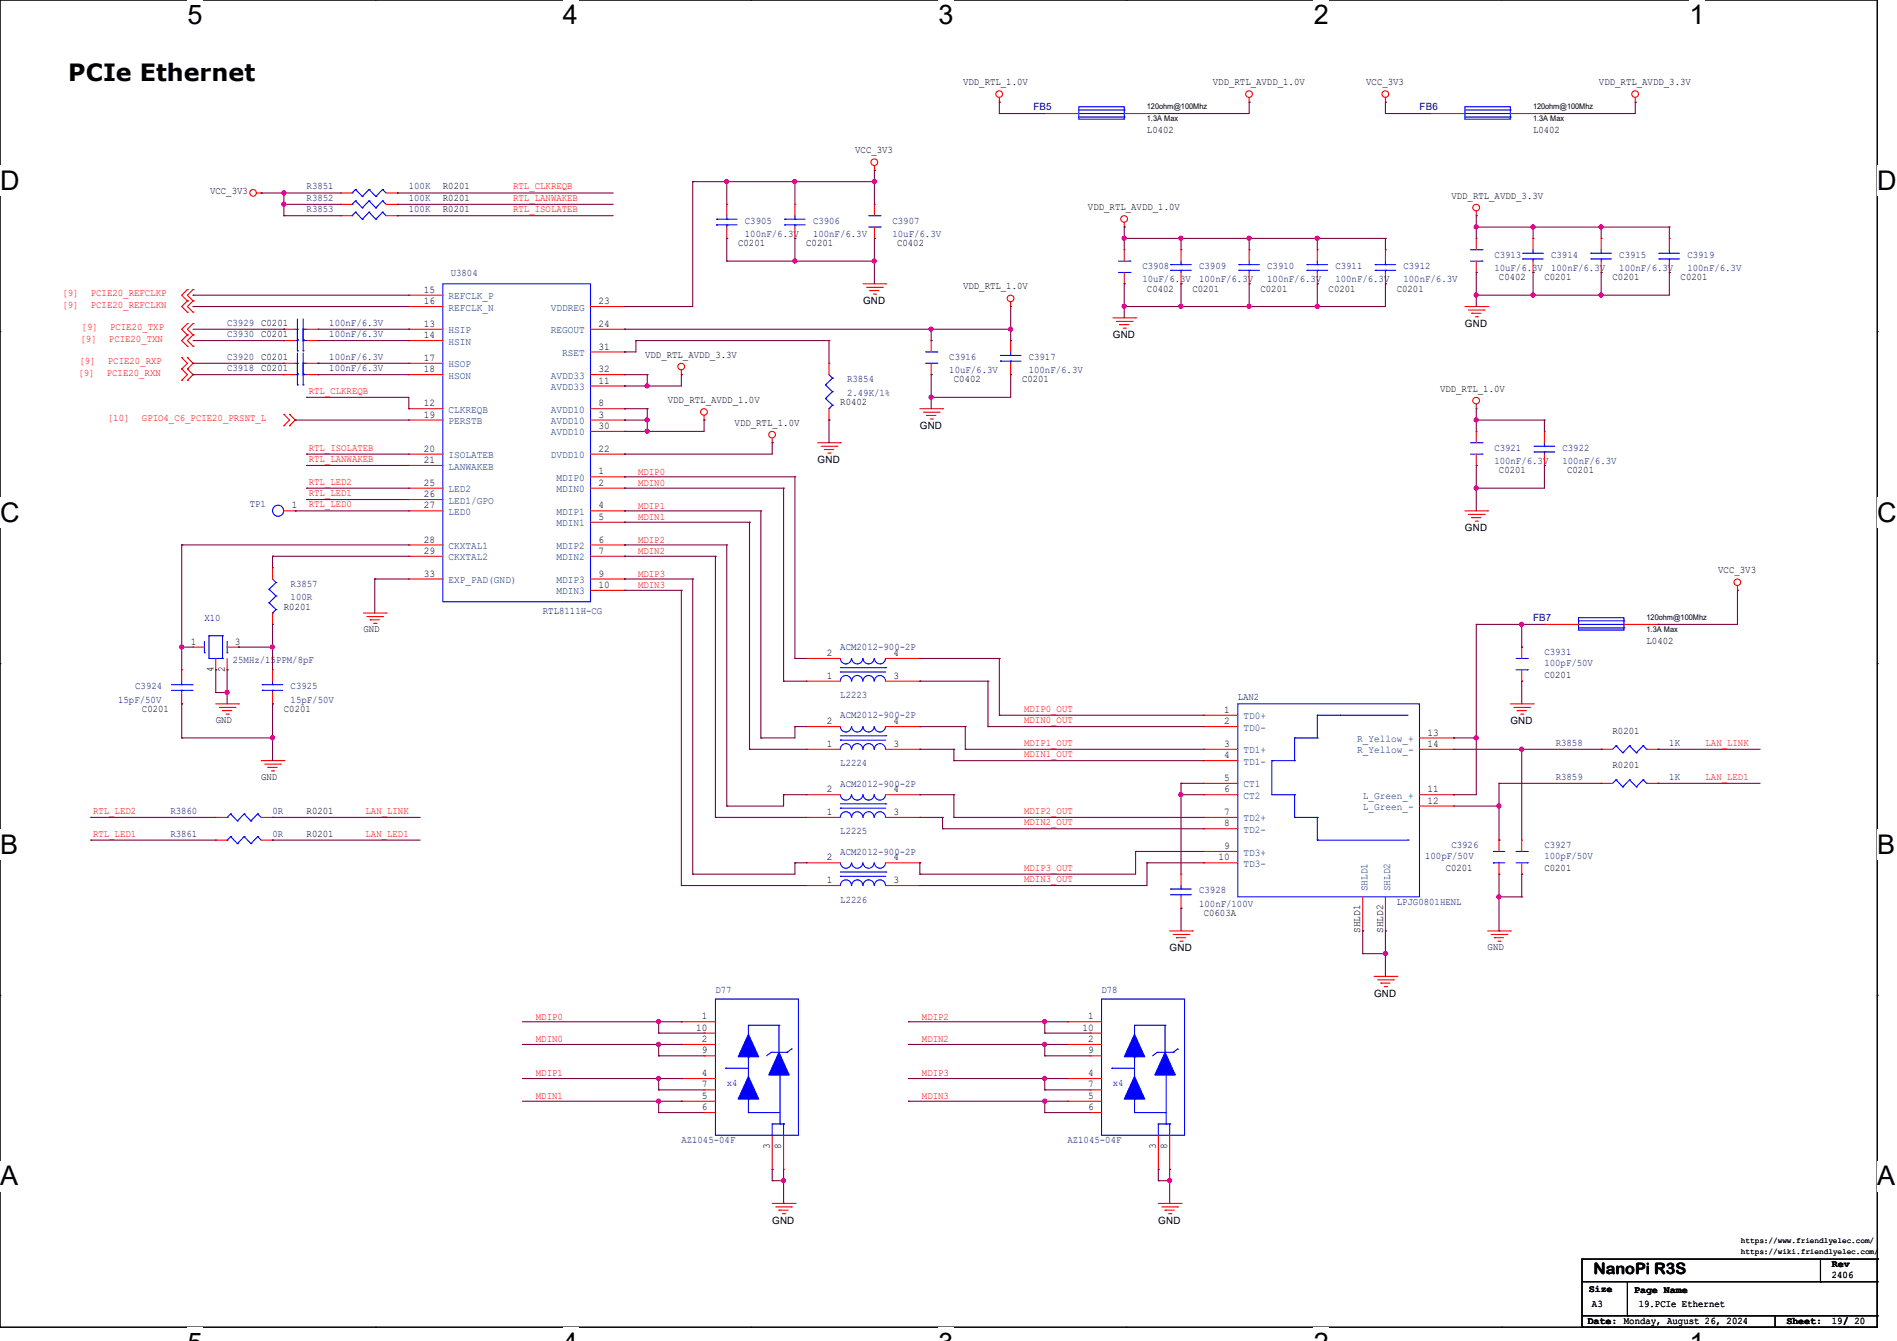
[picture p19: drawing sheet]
<svg xmlns="http://www.w3.org/2000/svg" width="297mm" height="210mm" viewBox="0 0 297 210" stroke-linecap="round" stroke-linejoin="round" font-family="sans-serif">
<defs><g id="words">
<g font-size="4.2">
<text x="29.4" y="3.8">5</text>
<text x="88.1" y="3.8">4</text>
<text x="146.9" y="3.8">3</text>
<text x="205.7" y="3.8">2</text>
<text x="264.5" y="3.8">1</text>
<text x="0" y="29.8">D</text>
<text x="293.9" y="29.8">D</text>
<text x="0" y="81.7">C</text>
<text x="293.9" y="81.7">C</text>
<text x="0" y="133.7">B</text>
<text x="293.9" y="133.7">B</text>
<text x="0" y="185.6">A</text>
<text x="293.9" y="185.6">A</text>
</g>
<text font-size="3.7" x="10.7" y="12.6">PCIe Ethernet</text>
<text font-size="2.5" x="249.5" y="199.5">NanoPi R3S</text>
<g font-size="1.6">
<text x="150.8" y="13.3">VDD_RTL_1.0V</text>
<text x="189.9" y="13.3">VDD_RTL_AVDD_1.0V</text>
<text x="213.9" y="13.3">VCC_3V3</text>
<text x="250.4" y="13.3">VDD_RTL_AVDD_3.3V</text>
<text x="179.6" y="20.8">L0402</text>
<text x="240" y="20.8">L0402</text>
<text x="69.3" y="29.7">R0201</text>
<text x="133.9" y="24">VCC_3V3</text>
<text x="32.9" y="30.4">VCC_3V3</text>
<text x="69.3" y="33.2">R0201</text>
<text x="69.3" y="31.5">R0201</text>
<text x="170.3" y="32.9">VDD_RTL_AVDD_1.0V</text>
<text x="227.2" y="31.1">VDD_RTL_AVDD_3.3V</text>
<text x="115.6" y="38.6">C0201</text>
<text x="126.2" y="38.6">C0201</text>
<text x="140.5" y="38.6">C0402</text>
<text x="66.3" y="45.8">15</text>
<text x="66.3" y="47.6">16</text>
<text x="93.7" y="47.6">23</text>
<text x="135.1" y="47.7">GND</text>
<text x="150.8" y="45.3">VDD_RTL_1.0V</text>
<text x="179.6" y="45.7">C0402</text>
<text x="186.7" y="45.7">C0201</text>
<text x="197.4" y="45.7">C0201</text>
<text x="208" y="45.7">C0201</text>
<text x="218.7" y="45.7">C0201</text>
<text x="234.7" y="43.9">C0402</text>
<text x="241.8" y="43.9">C0201</text>
<text x="252.5" y="43.9">C0201</text>
<text x="263.1" y="43.9">C0201</text>
<text x="40.9" y="51">C0201</text>
<text x="40.9" y="52.8">C0201</text>
<text x="66.3" y="51.2">13</text>
<text x="66.3" y="53">14</text>
<text x="93.7" y="51.2">24</text>
<text x="174.2" y="53">GND</text>
<text x="229.4" y="51.2">GND</text>
<text x="40.9" y="56.3">C0201</text>
<text x="40.9" y="58.1">C0201</text>
<text x="66.3" y="56.5">17</text>
<text x="66.3" y="58.3">18</text>
<text x="93.7" y="54.7">31</text>
<text x="93.7" y="58.3">32</text>
<text x="101" y="56">VDD_RTL_AVDD_3.3V</text>
<text x="149.3" y="59.9">C0402</text>
<text x="160" y="59.9">C0201</text>
<text x="66.3" y="63.6">12</text>
<text x="66.3" y="65.4">19</text>
<text x="93.7" y="65.4">3</text>
<text x="93.7" y="63.6">8</text>
<text x="93.7" y="60.1">11</text>
<text x="104.6" y="63.1">VDD_RTL_AVDD_1.0V</text>
<text x="131.6" y="63.5">R0402</text>
<text x="225.5" y="61.3">VDD_RTL_1.0V</text>
<text x="66.3" y="70.7">20</text>
<text x="93.7" y="70.7">22</text>
<text x="93.7" y="67.2">30</text>
<text x="115" y="66.7">VDD_RTL_1.0V</text>
<text x="144" y="67.2">GND</text>
<text x="66.3" y="72.5">21</text>
<text x="66.3" y="76.1">25</text>
<text x="66.3" y="77.9">26</text>
<text x="93.7" y="74.3">1</text>
<text x="93.7" y="76.1">2</text>
<text x="128" y="72.6">GND</text>
<text x="234.7" y="74.1">C0201</text>
<text x="245.4" y="74.1">C0201</text>
<text x="45.7" y="79.6">1</text>
<text x="66.3" y="79.6">27</text>
<text x="93.7" y="79.6">4</text>
<text x="93.7" y="81.4">5</text>
<text x="229.4" y="83.2">GND</text>
<text x="66.3" y="85">28</text>
<text x="66.3" y="86.7">29</text>
<text x="93.7" y="85">6</text>
<text x="93.7" y="86.7">7</text>
<text x="269" y="89.8">VCC_3V3</text>
<text x="44.4" y="95.5">R0201</text>
<text x="66.3" y="90.3">33</text>
<text x="93.7" y="90.3">9</text>
<text x="93.7" y="92.1">10</text>
<text x="29.9" y="101">1</text>
<text x="36.8" y="101">3</text>
<text x="56.9" y="99">GND</text>
<text x="257.8" y="100.8">L0402</text>
<text x="33.4" y="105.2" transform="rotate(-90 33.4 105.2)">4</text>
<text x="35.2" y="105.2" transform="rotate(-90 35.2 105.2)">2</text>
<text x="129.5" y="106.3">1</text>
<text x="129.5" y="102.7">2</text>
<text x="139.9" y="106.3">3</text>
<text x="139.9" y="102.7">4</text>
<text x="241.8" y="106.1">C0201</text>
<text x="22.2" y="111.5">C0201</text>
<text x="33.8" y="113.2">GND</text>
<text x="44.4" y="111.5">C0201</text>
<text x="129.5" y="113.4">2</text>
<text x="139.9" y="113.4">4</text>
<text x="191.7" y="111.6">1</text>
<text x="191.7" y="113.4">2</text>
<text x="236.5" y="113.5">GND</text>
<text x="129.5" y="117">1</text>
<text x="139.9" y="117">3</text>
<text x="191.7" y="117">3</text>
<text x="191.7" y="118.7">4</text>
<text x="223.5" y="115.2">13</text>
<text x="223.5" y="117">14</text>
<text x="252.5" y="115">R0201</text>
<text x="40.9" y="122.1">GND</text>
<text x="129.5" y="124.1">2</text>
<text x="139.9" y="124.1">4</text>
<text x="191.7" y="122.3">5</text>
<text x="191.7" y="124.1">6</text>
<text x="223.5" y="124.1">11</text>
<text x="223.5" y="125.9">12</text>
<text x="252.5" y="120.4">R0201</text>
<text x="48" y="131">R0201</text>
<text x="48" y="127.5">R0201</text>
<text x="129.5" y="127.6">1</text>
<text x="139.9" y="127.6">3</text>
<text x="191.7" y="127.6">7</text>
<text x="191.7" y="129.4">8</text>
<text x="129.5" y="134.7">2</text>
<text x="139.9" y="134.7">4</text>
<text x="190.8" y="134.7">10</text>
<text x="191.7" y="133">9</text>
<text x="226.4" y="136.4">C0201</text>
<text x="241.8" y="136.4">C0201</text>
<text x="129.5" y="138.3">1</text>
<text x="139.9" y="138.3">3</text>
<text x="188.5" y="143.5">C0603A</text>
<text x="183.1" y="149">GND</text>
<text x="213" y="146.1" transform="rotate(-90 213 146.1)">SHLD1</text>
<text x="216.5" y="146.1" transform="rotate(-90 216.5 146.1)">SHLD2</text>
<text x="232.9" y="148.8">GND</text>
<text x="109" y="161.4">10</text>
<text x="109.9" y="159.6">1</text>
<text x="169.5" y="161.4">10</text>
<text x="170.3" y="159.6">1</text>
<text x="215.1" y="156.1">GND</text>
<text x="109.9" y="163.2">2</text>
<text x="109.9" y="165">9</text>
<text x="170.3" y="163.2">2</text>
<text x="170.3" y="165">9</text>
<text x="109.9" y="168.5">4</text>
<text x="109.9" y="172.1">5</text>
<text x="109.9" y="173.9">6</text>
<text x="109.9" y="170.3">7</text>
<text x="170.3" y="168.5">4</text>
<text x="170.3" y="172.1">5</text>
<text x="170.3" y="173.9">6</text>
<text x="170.3" y="170.3">7</text>
<text x="120.5" y="179.9" transform="rotate(-90 120.5 179.9)">3</text>
<text x="122.3" y="179.9" transform="rotate(-90 122.3 179.9)">8</text>
<text x="181" y="179.9" transform="rotate(-90 181 179.9)">3</text>
<text x="182.8" y="179.9" transform="rotate(-90 182.8 179.9)">8</text>
<text x="120.9" y="191.7">GND</text>
<text x="181.4" y="191.7">GND</text>
<text x="248.8" y="202.4">Size</text>
<text x="255.9" y="202.5">Page Name</text>
<text x="286.8" y="200.2">2406</text>
<text x="286.8" y="198.5">Rev</text>
<text x="248.6" y="207.3">Date: Monday, August 26, 2024</text>
<text x="249.3" y="204.6">A3</text>
<text x="256.6" y="204.6">19.PCIe Ethernet</text>
<text x="279.7" y="207.3">Sheet:</text>
<text x="286.8" y="207.3">19/ 20</text>
</g>
<g font-size="1.6" fill="#00007f">
<text x="161.8" y="17.3">FB5</text>
<text x="222.2" y="17.3">FB6</text>
<text x="48" y="29.7">R3851</text>
<text x="64" y="29.7">100K</text>
<text x="48" y="33.2">R3853</text>
<text x="48" y="31.5">R3852</text>
<text x="64" y="33.2">100K</text>
<text x="64" y="31.5">100K</text>
<text x="116.6" y="35">C3905</text>
<text x="127.3" y="35">C3906</text>
<text x="139.7" y="35">C3907</text>
<text x="116.6" y="37.1">100nF/6.3V</text>
<text x="127.3" y="37.1">100nF/6.3V</text>
<text x="139.7" y="37.1">10uF/6.3V</text>
<text x="234" y="40.3">C3913</text>
<text x="242.9" y="40.3">C3914</text>
<text x="253.5" y="40.3">C3915</text>
<text x="264.2" y="40.3">C3919</text>
<text x="70.6" y="43.2">U3804</text>
<text x="178.9" y="42.1">C3908</text>
<text x="178.9" y="44.2">10uF/6.3V</text>
<text x="187.7" y="42.1">C3909</text>
<text x="187.7" y="44.2">100nF/6.3V</text>
<text x="198.4" y="42.1">C3910</text>
<text x="198.4" y="44.2">100nF/6.3V</text>
<text x="209.1" y="42.1">C3911</text>
<text x="209.1" y="44.2">100nF/6.3V</text>
<text x="219.7" y="42.1">C3912</text>
<text x="219.7" y="44.2">100nF/6.3V</text>
<text x="234" y="42.5">10uF/6.3V</text>
<text x="242.9" y="42.5">100nF/6.3V</text>
<text x="253.5" y="42.5">100nF/6.3V</text>
<text x="264.2" y="42.5">100nF/6.3V</text>
<text x="35.6" y="51">C3929</text>
<text x="35.6" y="52.8">C3930</text>
<text x="51.6" y="51">100nF/6.3V</text>
<text x="51.6" y="52.8">100nF/6.3V</text>
<text x="35.6" y="56.3">C3920</text>
<text x="35.6" y="58.1">C3918</text>
<text x="51.6" y="56.3">100nF/6.3V</text>
<text x="51.6" y="58.1">100nF/6.3V</text>
<text x="132.6" y="59.9">R3854</text>
<text x="148.6" y="56.3">C3916</text>
<text x="148.6" y="58.5">10uF/6.3V</text>
<text x="161.1" y="56.3">C3917</text>
<text x="161.1" y="58.5">100nF/6.3V</text>
<text x="132.6" y="62">2.49K/1%</text>
<text x="234" y="70.6">C3921</text>
<text x="244.6" y="70.6">C3922</text>
<text x="234" y="72.7">100nF/6.3V</text>
<text x="244.6" y="72.7">100nF/6.3V</text>
<text x="39.1" y="79.5">TP1</text>
<text x="45.5" y="91.9">R3857</text>
<text x="45.5" y="94">100R</text>
<text x="32" y="97.2">X10</text>
<text x="85" y="96.2">RTL8111H-CG</text>
<text x="131.6" y="101.9">ACM2012-900-2P</text>
<text x="240" y="97.3">FB7</text>
<text x="21.2" y="107.9">C3924</text>
<text x="36.4" y="103.8">25MHz/15PPM/8pF</text>
<text x="45.5" y="107.9">C3925</text>
<text x="241.8" y="102.6">C3931</text>
<text x="241.8" y="104.3">100pF/50V</text>
<text x="18.5" y="110">15pF/50V</text>
<text x="45.5" y="110">15pF/50V</text>
<text x="131.6" y="112.5">ACM2012-900-2P</text>
<text x="131.6" y="109.3">L2223</text>
<text x="193.8" y="109.7">LAN2</text>
<text x="243.6" y="116.8">R3858</text>
<text x="261.4" y="116.8">1K</text>
<text x="131.6" y="123.2">ACM2012-900-2P</text>
<text x="131.6" y="120">L2224</text>
<text x="243.6" y="122.1">R3859</text>
<text x="261.4" y="122.1">1K</text>
<text x="26.7" y="131">R3861</text>
<text x="26.7" y="127.5">R3860</text>
<text x="42.7" y="131">0R</text>
<text x="42.7" y="127.5">0R</text>
<text x="131.6" y="130.7">L2225</text>
<text x="131.6" y="133.9">ACM2012-900-2P</text>
<text x="223.1" y="134.6">100pF/50V</text>
<text x="227.2" y="132.8">C3926</text>
<text x="241.8" y="132.8">C3927</text>
<text x="241.8" y="134.6">100pF/50V</text>
<text x="131.6" y="141.3">L2226</text>
<text x="187.7" y="139.9">C3928</text>
<text x="187.7" y="142">100nF/100V</text>
<text x="218.7" y="141.7">LPJG0801HENL</text>
<text x="112" y="155.6">D77</text>
<text x="172.5" y="155.6">D78</text>
<text x="106.7" y="179">AZ1045-04F</text>
<text x="167.1" y="179">AZ1045-04F</text>
</g>
<g font-size="1.6" fill="#f00">
<text x="80.3" y="29.7">RTL_CLKREQB</text>
<text x="80.3" y="33.2">RTL_ISOLATEB</text>
<text x="80.3" y="31.5">RTL_LANWAKEB</text>
<text x="9.8" y="46.4">[9]</text>
<text x="14.2" y="46.4">PCIE20_REFCLKP</text>
<text x="9.8" y="48.2">[9]</text>
<text x="12.6" y="53.5">[9]</text>
<text x="12.8" y="51.7">[9]</text>
<text x="14.2" y="48.2">PCIE20_REFCLKN</text>
<text x="17.1" y="53.5">PCIE20_TXN</text>
<text x="17.2" y="51.7">PCIE20_TXP</text>
<text x="12.3" y="58.8">[9]</text>
<text x="12.4" y="57.1">[9]</text>
<text x="16.7" y="58.8">PCIE20_RXN</text>
<text x="16.9" y="57.1">PCIE20_RXP</text>
<text x="16.9" y="66">[10]</text>
<text x="22.2" y="66">GPIO4_C6_PCIE20_PRSNT_L</text>
<text x="48.3" y="61.7">RTL_CLKREQB</text>
<text x="48.3" y="70.6">RTL_ISOLATEB</text>
<text x="48.3" y="72.3">RTL_LANWAKEB</text>
<text x="48.3" y="75.9">RTL_LED2</text>
<text x="48.3" y="77.7">RTL_LED1</text>
<text x="99.9" y="74.3">MDIP0</text>
<text x="99.9" y="76.1">MDIN0</text>
<text x="48.3" y="79.5">RTL_LED0</text>
<text x="99.9" y="81.4">MDIN1</text>
<text x="99.9" y="79.7">MDIP1</text>
<text x="99.9" y="86.8">MDIN2</text>
<text x="99.9" y="85">MDIP2</text>
<text x="99.9" y="90.3">MDIP3</text>
<text x="99.9" y="92.1">MDIN3</text>
<text x="160.4" y="111.5">MDIP0_OUT</text>
<text x="160.4" y="113.2">MDIN0_OUT</text>
<text x="160.4" y="118.6">MDIN1_OUT</text>
<text x="160.4" y="116.8">MDIP1_OUT</text>
<text x="267" y="116.8">LAN_LINK</text>
<text x="267" y="122.1">LAN_LED1</text>
<text x="14.6" y="131">RTL_LED1</text>
<text x="14.6" y="127.5">RTL_LED2</text>
<text x="57.2" y="131">LAN_LED1</text>
<text x="57.2" y="127.5">LAN_LINK</text>
<text x="160.4" y="129.2">MDIN2_OUT</text>
<text x="160.4" y="127.5">MDIP2_OUT</text>
<text x="160.4" y="136.4">MDIP3_OUT</text>
<text x="160.4" y="138.1">MDIN3_OUT</text>
<text x="83.9" y="159.7">MDIP0</text>
<text x="144.4" y="159.7">MDIP2</text>
<text x="83.9" y="163.2">MDIN0</text>
<text x="144.4" y="163.2">MDIN2</text>
<text x="83.9" y="168.6">MDIP1</text>
<text x="83.9" y="172.1">MDIN1</text>
<text x="144.4" y="168.6">MDIP3</text>
<text x="144.4" y="172.1">MDIN3</text>
</g>
<g font-size="1.6" fill="#003f7f">
<text x="70.2" y="46.9">REFCLK_P</text>
<text x="70.2" y="52.2">HSIP</text>
<text x="70.2" y="54">HSIN</text>
<text x="70.2" y="48.6">REFCLK_N</text>
<text x="86.2" y="48.6">VDDREG</text>
<text x="86.2" y="52.2">REGOUT</text>
<text x="70.2" y="57.5">HSOP</text>
<text x="70.2" y="59.3">HSON</text>
<text x="86.2" y="59.3">AVDD33</text>
<text x="88" y="55.8">RSET</text>
<text x="70.2" y="64.6">CLKREQB</text>
<text x="86.2" y="64.6">AVDD10</text>
<text x="86.2" y="61.1">AVDD33</text>
<text x="70.2" y="66.4">PERSTB</text>
<text x="70.2" y="71.8">ISOLATEB</text>
<text x="86.2" y="66.4">AVDD10</text>
<text x="86.2" y="71.8">DVDD10</text>
<text x="86.2" y="68.2">AVDD10</text>
<text x="70.2" y="73.5">LANWAKEB</text>
<text x="70.2" y="77.1">LED2</text>
<text x="87.1" y="75.3">MDIP0</text>
<text x="87.1" y="77.1">MDIN0</text>
<text x="70.2" y="78.9">LED1/GPO</text>
<text x="70.2" y="80.6">LED0</text>
<text x="87.1" y="80.6">MDIP1</text>
<text x="87.1" y="82.4">MDIN1</text>
<text x="70.2" y="86">CKXTAL1</text>
<text x="70.2" y="87.8">CKXTAL2</text>
<text x="87.1" y="86">MDIP2</text>
<text x="87.1" y="87.8">MDIN2</text>
<text x="70.2" y="91.3">EXP_PAD(GND)</text>
<text x="87.1" y="91.3">MDIP3</text>
<text x="87.1" y="93.1">MDIN3</text>
<text x="194.7" y="112.7">TD0+</text>
<text x="194.7" y="118">TD1+</text>
<text x="194.7" y="119.8">TD1-</text>
<text x="194.7" y="114.4">TD0-</text>
<text x="212.5" y="116.2">R_Yellow_+</text>
<text x="212.5" y="118">R_Yellow_-</text>
<text x="194.7" y="123.3">CT1</text>
<text x="194.7" y="125.1">CT2</text>
<text x="213.4" y="125.1">L_Green_+</text>
<text x="194.7" y="128.7">TD2+</text>
<text x="194.7" y="130.4">TD2-</text>
<text x="213.4" y="126.9">L_Green_-</text>
<text x="194.7" y="134">TD3+</text>
<text x="194.7" y="135.8">TD3-</text>
<text x="214.1" y="139.6" transform="rotate(-90 214.1 139.6)">SHLD1</text>
<text x="217.6" y="139.6" transform="rotate(-90 217.6 139.6)">SHLD2</text>
</g>
<g font-size="1.6" fill="#00f">
<text x="113.8" y="170.1">x4</text>
<text x="174.2" y="170.1">x4</text>
</g>
<g font-size="1.2">
<text x="179.6" y="17.1">120ohm@100Mhz</text>
<text x="240" y="17.1">120ohm@100Mhz</text>
<text x="179.6" y="18.9">1.3A Max</text>
<text x="240" y="18.9">1.3A Max</text>
<text x="257.8" y="98.9">1.3A Max</text>
<text x="257.8" y="97.2">120ohm@100Mhz</text>
<text x="272.6" y="196.4">https://wiki.friendlyelec.com/</text>
<text x="272.6" y="194.6">https://www.friendlyelec.com/</text>
</g>
</g></defs>
<path d="M0 0h293.9v207.9h-293.9z" fill="none" stroke="#000" stroke-width=".17"/>
<g fill="#fff">
<path d="M29.4 0h2.4v4.7h-2.4z"/>
<path d="M29.4 207.9h2.4v2.1h-2.4z"/>
</g>
<path d="M58.8 0h.1M58.8 207.9h.1" fill="none" stroke="#000" stroke-width=".17"/>
<g fill="#fff">
<path d="M88.1 0h2.4v4.7h-2.4z"/>
<path d="M88.1 207.9h2.4v2.1h-2.4z"/>
</g>
<path d="M117.6 0h.1M117.6 207.9h.1" fill="none" stroke="#000" stroke-width=".17"/>
<g fill="#fff">
<path d="M146.9 0h2.4v4.7h-2.4z"/>
<path d="M146.9 207.9h2.4v2.1h-2.4z"/>
</g>
<path d="M176.3 0h.1M176.3 207.9h.1" fill="none" stroke="#000" stroke-width=".17"/>
<g fill="#fff">
<path d="M205.7 0h2.4v4.7h-2.4z"/>
<path d="M205.7 207.9h2.4v2.1h-2.4z"/>
</g>
<path d="M235.1 0h.1M235.1 207.9h.1" fill="none" stroke="#000" stroke-width=".17"/>
<g fill="#fff">
<path d="M264.5 0h2.4v4.7h-2.4z"/>
<path d="M264.5 207.9h2.4v2.1h-2.4z"/>
<path d="M0 26h3v4.7h-3z"/>
<path d="M293.9 26h3.1v4.7h-3.1z"/>
<path d="M0 77.9h3v4.7h-3z"/>
<path d="M293.9 77.9h3.1v4.7h-3.1z"/>
</g>
<path d="M0 51.9h.1M293.9 51.9h.1" fill="none" stroke="#000" stroke-width=".17"/>
<g fill="#fff">
<path d="M0 129.9h2.8v4.7h-2.8z"/>
<path d="M293.9 129.9h2.9v4.7h-2.9z"/>
</g>
<path d="M0 103.9h.1M293.9 103.9h.1" fill="none" stroke="#000" stroke-width=".17"/>
<g fill="#fff">
<path d="M0 181.8h2.8v4.8h-2.8z"/>
<path d="M293.8 181.8h3v4.8h-3z"/>
</g>
<g fill="none" stroke="#000" stroke-width=".17">
<path d="M0 155.9h.1M293.9 155.9h.1M247.7 197.2h.1M247.7 197.2v10.7M247.7 197.2h46.2M285 197.2v3.5M293.9 197.2h.1M293.9 197.2v10.7h-46.2M247.7 207.9h.1M247.7 200.7h46.2M247.7 206.1h46.2M254.8 206.1h.1"/>
<path d="M254.8 200.7v5.4M258.4 206.1h.1M277.9 207.9h.1M277.9 206.1v1.8M285 200.7h.1M293.9 200.7h.1M293.9 206.1h.1"/>
</g>
<g fill="none" stroke="#f00" stroke-width=".17">
<path d="M156.5 16h.1M156.5 15.3v.7M163.6 17.8h.1M163.6 17.8h5.3M176 17.8h5.4M181.4 17.8h.1M195.6 16h.1M195.6 15.3v.7M216.9 16h.1M216.9 15.3v.7M224 17.8h.1M224 17.8h5.4"/>
<path d="M236.5 17.8h5.3M241.8 17.8h.1M256 16h.1M256 15.3v.7M40.2 30.2h.7M40.9 30.2h.1M53.3 33.8h.1M53.3 32h.1M53.3 30.2h.1M53.3 30.2h1.8M53.3 33.8h1.8M53.3 32h1.8"/>
<path d="M60.5 30.2h1.7M60.5 33.8h1.7M60.5 32h1.7M62.2 33.8h.1M62.2 32h.1M62.2 30.2h.1M113.8 37.3h.1M113.8 32h.1M113.8 32v1.8M113.8 35.6v1.7M124.5 37.3h.1M124.5 32h.1"/>
<path d="M124.5 32v1.8M124.5 35.6v1.7M136.9 26.7h.1M136.9 37.3h.1M136.9 32h.1M136.9 26v.7M136.9 32v1.8M136.9 35.6v1.7M176 35.6h.1M176 39.1h.1M176 34.8v.8M176 39.1v1.8"/>
<path d="M184.9 39.1h.1M184.9 39.1v1.8M195.6 39.1h.1M195.6 39.1v1.8M206.2 39.1h.1M206.2 39.1v1.8M216.9 39.1h.1M216.9 39.1v1.8M231.1 33.8h.1M231.1 37.3h.1M231.1 33.1v.7M231.1 37.3v1.8"/>
<path d="M240 37.3h.1M240 37.3v1.8M250.7 37.3h.1M250.7 37.3v1.8M261.4 37.3h.1M261.4 37.3v1.8M28.4 57.8h.1M28.4 56h.1M28.4 59.6h.1M28.4 56l.9 .9-.9 .9M28.4 57.8l.9 .9-.9 .9M29.3 54.2h.1"/>
<path d="M29.3 52.5h.1M29.3 56h.1M29.3 57.8h.1M29.3 59.6h.1M29.3 50.7h.1M29.3 47.1h.1M29.3 45.3h.1M29.3 48.9h.1M29.3 52.5l-.9 .8 .9 .9M29.3 56l.9 .9-.9 .9M29.3 57.8l.9 .9-.9 .9M29.3 50.7l-.9 .9 .9 .9"/>
<path d="M29.3 45.3l-.9 .9 .9 .9M29.3 47.1l-.9 .9 .9 .9M30.2 54.2h.1M30.2 52.5h.1M30.2 50.7h.1M30.2 47.1h.1M30.2 45.3h.1M30.2 48.9h.1M30.2 52.5l-.9 .8 .9 .9M30.2 50.7l-.9 .9 .9 .9M30.2 45.3l-.9 .9 .9 .9M30.2 47.1l-.9 .9 .9 .9"/>
<path d="M44.5 51.6h.1M44.5 53.3h.1M44.5 56.9h.1M44.5 58.7h.1M44.5 51.6h1.7M44.5 53.3h1.7M44.5 56.9h1.7M44.5 58.7h1.7M48 51.6h1.8M48 53.3h1.8M48 56.9h1.8M48 58.7h1.8"/>
<path d="M49.8 51.6h.1M49.8 53.3h.1M49.8 56.9h.1M49.8 58.7h.1M64 51.6h.1M64 53.3h.1M64 46.2h.1M64 48h.1M64 56.9h.1M64 58.7h.1M64 48h5.3M64 51.6h5.3"/>
<path d="M64 53.3h5.3M64 56.9h5.3M64 58.7h5.3M64 46.2h5.3M92.5 48h5.3M92.5 51.6h5.3M92.5 58.7h5.3M92.5 55.1h5.3M97.8 48h.1M97.8 51.6h.1M97.8 55.1h.1M97.8 58.7h.1"/>
<path d="M106.7 58.7h.1M106.7 58v.7M129.8 56.9h.1M129.8 56.9v1.8M135.1 44.4h3.6M135.7 45h2.4M136.2 45.5h.1M136.2 45.5h1.4M136.7 46.1h.4M137.1 46.1h.1M138.1 45h.1M138.7 44.4h.1"/>
<path d="M145.8 58.7h.1M145.8 53.3h.1M145.8 53.3v1.8M145.8 56.9v1.8M158.2 48h.1M158.2 58.7h.1M158.2 53.3h.1M158.2 47.3v.7M158.2 53.3v1.8M158.2 56.9v1.8M174.2 49.8h3.6M174.8 50.3h2.4"/>
<path d="M175.3 50.8h.1M175.3 50.8h1.4M175.9 51.4h.3M176 44.4h.1M176 42.7v1.7M176.2 51.4h.1M177.2 50.3h.1M177.8 49.8h.1M184.9 44.4h.1M184.9 42.7v1.7M195.6 44.4h.1M195.6 42.7v1.7"/>
<path d="M206.2 44.4h.1M206.2 42.7v1.7M216.9 44.4h.1M216.9 42.7v1.7M229.4 48h3.5M229.9 48.6h2.5M230.4 49.1h.1M230.4 49.1h1.5M231 49.6h.3M231.1 42.7h.1M231.1 40.9v1.8M231.3 49.6h.1"/>
<path d="M232.4 48.6h.1M232.9 48h.1M240 42.7h.1M240 40.9v1.8M250.7 42.7h.1M250.7 40.9v1.8M261.4 42.7h.1M261.4 40.9v1.8M44.5 66.7h.1M44.5 64.9h.1M44.5 64.9l.8 .9-.8 .9M45.3 64.9h.1"/>
<path d="M45.3 66.7h.1M45.3 64.9l.9 .9-.9 .9M64 64h.1M64 65.8h.1M64 71.1h.1M64 72.9h.1M64 76.5h.1M64 78.2h.1M64 64h5.3M64 76.5h5.3M64 65.8h5.3M64 71.1h5.3"/>
<path d="M64 72.9h5.3M64 78.2h5.3M92.5 64h5.3M92.5 74.7h5.3M92.5 76.5h5.3M92.5 65.8h5.3M92.5 60.5h5.3M92.5 71.1h5.3M92.5 67.6h5.3M97.8 74.7h.1M97.8 76.5h.1M97.8 65.8h.1"/>
<path d="M97.8 64h.1M97.8 60.5h.1M97.8 71.1h.1M97.8 67.6h.1M110.2 65.8h.1M110.2 65.1v.7M120.9 69.3h.1M120.9 68.6v.7M128 69.3h3.6M128.6 69.9h2.4M129.1 70.4h.1M129.1 70.4h1.4"/>
<path d="M129.6 71h.4M129.8 65.8h.1M129.8 64v1.8M130 71h.1M131 69.9h.1M131.6 69.3h.1M144 64h3.6M144.6 64.6h2.4M145.1 65.1h.1M145.1 65.1h1.4M145.6 65.6h.4M146 65.6h.1"/>
<path d="M147 64.6h.1M147.6 64h.1M231.1 64h.1M231.1 72.9h.1M231.1 67.6h.1M231.1 63.3v.7M231.1 67.6v1.7M231.1 71.1v1.8M241.8 72.9h.1M241.8 67.6h.1M241.8 67.6v1.7M241.8 71.1v1.8"/>
<path d="M42.7 88.9h.1M42.7 97.8h.1M42.7 88.9v1.8M42.7 96v1.8M44.5 80h1.7M46.2 80h.1M56.9 96h3.6M57.4 96.6h2.5M58 97.1h.1M58 97.1h1.4M58.5 97.6h.3M58.8 97.6h.1"/>
<path d="M59.9 96.6h.1M60.5 96h.1M64 80h.1M64 85.3h.1M64 87.1h.1M64 90.7h.1M64 80h5.3M64 85.3h5.3M64 87.1h5.3M64 90.7h5.3M92.5 80h5.3M92.5 81.8h5.3"/>
<path d="M92.5 85.3h5.3M92.5 87.1h5.3M92.5 90.7h5.3M92.5 92.5h5.3M97.8 80h.1M97.8 81.8h.1M97.8 85.3h.1M97.8 87.1h.1M97.8 90.7h.1M97.8 92.5h.1M229.4 80h3.5M229.9 80.6h2.5"/>
<path d="M230.4 81.1h.1M230.4 81.1h1.5M231 81.6h.3M231.3 81.6h.1M232.4 80.6h.1M232.9 80h.1M241.8 97.8h.1M241.8 97.8h5.3M254.3 97.8h5.3M259.6 97.8h.1M272 92.5h.1M272 91.7v.8"/>
<path d="M28.4 110.2h.1M28.4 104.9h.1M28.4 104.9v1.8M28.4 108.5v1.7M30.2 101.3h.1M30.2 101.3h1.8M33.8 104.9h.1M33.8 110.2h3.5M33.8 103.1v1.8M34.3 110.8h2.5M34.8 111.3h.1M34.8 111.3h1.5"/>
<path d="M35.4 111.8h.3M35.6 104.9h.1M35.6 101.3h1.7M35.6 103.1v1.8M35.7 111.8h.1M36.8 110.8h.1M37.3 110.2h.1M37.3 101.3h.1M40.9 119.1h3.6M41.4 119.7h2.5M42.7 110.2h.1M42.7 104.9h.1"/>
<path d="M42.7 104.9v1.8M42.7 108.5v1.7M43.9 119.7h.1M44.5 119.1h.1M126.2 117.3h.1M126.2 113.8h.1M126.2 106.7h.1M126.2 103.1h.1M126.2 117.3h5.4M126.2 113.8h5.4M126.2 106.7h5.4M126.2 103.1h5.4"/>
<path d="M138.7 117.3h5.3M138.7 113.8h5.3M138.7 106.7h5.3M138.7 103.1h5.3M144 117.3h.1M144 113.8h.1M144 106.7h.1M144 103.1h.1M188.5 117.3h.1M188.5 119.1h.1M188.5 112h.1M188.5 113.8h.1"/>
<path d="M188.5 119.1h5.3M188.5 117.3h5.3M188.5 112h5.3M188.5 113.8h5.3M222.3 117.3h5.3M222.3 115.6h5.3M227.6 115.6h.1M227.6 117.3h.1M236.5 110.2h3.5M237 110.8h2.5M237.5 111.3h.1M237.5 111.3h1.5"/>
<path d="M238.1 111.8h.3M238.3 106.7h.1M238.3 101.3h.1M238.3 101.3v1.8M238.3 104.9v1.8M238.4 111.8h.1M239.5 110.8h.1M240 110.2h.1M250.7 117.3h.1M250.7 117.3h1.8M257.8 117.3h1.8M259.6 117.3h.1"/>
<path d="M33.8 131.6h.1M33.8 128h.1M33.8 128h1.8M33.8 131.6h1.8M40.9 128h1.8M40.9 131.6h1.8M42 120.2h.1M42 120.2h1.4M42.5 120.7h.3M42.7 131.6h.1M42.7 128h.1M42.8 120.7h.1"/>
<path d="M126.2 128h.1M126.2 124.5h.1M126.2 138.7h.1M126.2 135.1h.1M126.2 128h5.4M126.2 124.5h5.4M126.2 135.1h5.4M126.2 138.7h5.4M138.7 128h5.3M138.7 124.5h5.3M138.7 135.1h5.3M138.7 138.7h5.3"/>
<path d="M144 128h.1M144 124.5h.1M144 138.7h.1M144 135.1h.1M184.9 136.9h.1M184.9 136.9v1.8M188.5 122.7h.1M188.5 124.5h.1M188.5 133.4h.1M188.5 135.1h.1M188.5 128h.1M188.5 129.8h.1"/>
<path d="M188.5 128h5.3M188.5 124.5h5.3M188.5 122.7h5.3M188.5 133.4h5.3M188.5 135.1h5.3M188.5 129.8h5.3M222.3 124.5h5.3M222.3 126.2h5.3M227.6 124.5h.1M227.6 126.2h.1M234.7 136.9h.1M234.7 131.6h.1"/>
<path d="M234.7 131.6v1.8M234.7 135.1v1.8M238.3 136.9h.1M238.3 131.6h.1M238.3 131.6v1.8M238.3 135.1v1.8M250.7 122.7h.1M250.7 122.7h1.8M257.8 122.7h1.8M259.6 122.7h.1M183.1 145.8h3.6M183.7 146.3h2.4"/>
<path d="M184.2 146.9h.1M184.2 146.9h1.4M184.7 147.4h.4M184.9 142.2h.1M184.9 140.5v1.7M185.1 147.4h.1M186.1 146.3h.1M186.7 145.8h.1M213.4 145.8h.1M213.4 140.5v5.3M215.1 152.9h3.6M215.7 153.5h2.4"/>
<path d="M216.2 154h.1M216.2 154h1.4M216.7 154.5h.4M216.9 145.8h.1M216.9 140.5v5.3M217.1 154.5h.1M218.1 153.5h.1M218.7 152.9h.1M232.9 145.8h3.6M233.5 146.3h2.4M234 146.9h.1M234 146.9h1.4"/>
<path d="M234.5 147.4h.4M234.9 147.4h.1M235.9 146.3h.1M236.5 145.8h.1M106.7 160h.1M106.7 163.6h.1M106.7 168.9h.1M106.7 172.5h.1M106.7 160h5.3M106.7 163.6h5.3M106.7 168.9h5.3M106.7 172.5h5.3"/>
<path d="M110.2 174.2h.1M110.2 170.7h.1M110.2 165.4h.1M110.2 161.8h.1M110.2 174.2h1.8M110.2 170.7h1.8M110.2 165.4h1.8M110.2 161.8h1.8M120.9 177.8v5.3M122.7 177.8v5.3M167.1 160h.1M167.1 163.6h.1"/>
<path d="M167.1 168.9h.1M167.1 172.5h.1M167.1 160h5.4M167.1 163.6h5.4M167.1 168.9h5.4M167.1 172.5h5.4M170.7 174.2h.1M170.7 170.7h.1M170.7 165.4h.1M170.7 161.8h.1M170.7 174.2h1.8M170.7 170.7h1.8"/>
<path d="M170.7 165.4h1.8M170.7 161.8h1.8M181.4 177.8v5.3M183.1 177.8v5.3M120.9 183.1h.1M120.9 188.5h3.6M121.5 189h2.4M122 189.5h.1M122 189.5h1.4M122.5 190.1h.4M122.7 183.1h.1M122.9 190.1h.1"/>
<path d="M123.9 189h.1M124.5 188.5h.1M181.4 183.1h.1M181.4 188.5h3.5M181.9 189h2.5M182.4 189.5h.1M182.4 189.5h1.5M183 190.1h.3M183.1 183.1h.1M183.3 190.1h.1M184.4 189h.1M184.9 188.5h.1"/>
<circle cx="156.5" cy="14.7" r=".52"/>
<circle cx="195.6" cy="14.7" r=".52"/>
<circle cx="216.9" cy="14.7" r=".52"/>
<circle cx="256" cy="14.7" r=".52"/>
<circle cx="39.6" cy="30.2" r=".52"/>
<circle cx="136.9" cy="25.4" r=".52"/>
<circle cx="176" cy="34.3" r=".52"/>
<circle cx="231.1" cy="32.5" r=".52"/>
<circle cx="106.7" cy="57.4" r=".52"/>
<circle cx="158.2" cy="46.7" r=".52"/>
<circle cx="110.2" cy="64.5" r=".52"/>
<circle cx="120.9" cy="68.1" r=".52"/>
<circle cx="231.1" cy="62.7" r=".52"/>
<circle cx="272" cy="91.2" r=".52"/>
</g>
<g fill="none" stroke="#00f" stroke-width=".17">
<path d="M168.9 16.7h7.1v2h-7.1zM168.9 17.8h7.1M168.9 17.2h7.1M168.9 18.3h7.1M176 17.8h.1M176 17.2h.1M176 18.3h.1M229.4 16.7h7.1v2h-7.1zM229.4 17.8h7.1M229.4 17.2h7.1M229.4 18.3h7.1M236.5 17.8h.1"/>
<path d="M236.5 17.2h.1M236.5 18.3h.1M55.1 33.8h.1M55.1 32h.1M55.1 30.2h.1M55.7 33.2h.1M55.7 31.5h.1M55.7 29.7h.1M55.7 33.2l1 1.1M55.7 33.2l-.6 .6M55.7 31.5l1 1.1M55.7 31.5l-.6 .5"/>
<path d="M55.7 29.7l1 1.1M55.7 29.7l-.6 .5M56.7 34.3h.1M56.7 32.6h.1M56.7 30.8h.1M57.8 33.2h.1M57.8 31.5h.1M57.8 29.7h.1M57.8 33.2l1 1.1M57.8 33.2l-1.1 1.1M57.8 31.5l1 1.1M57.8 31.5l-1.1 1.1"/>
<path d="M57.8 29.7l1 1.1M57.8 29.7l-1.1 1.1M58.8 34.3h.1M58.8 32.6h.1M58.8 30.8h.1M59.9 33.2h.1M59.9 31.5h.1M59.9 29.7h.1M59.9 33.2l.6 .6M59.9 33.2l-1.1 1.1M59.9 31.5l.6 .5M59.9 31.5l-1.1 1.1"/>
<path d="M59.9 29.7l.6 .5M59.9 29.7l-1.1 1.1M112.2 34.3h.1M112.2 35.2h.1M112.2 34.3h3.2M112.2 35.2h3.2M113.8 35.2h.1M113.8 34.3h.1M113.8 33.8v.5M113.8 35.2v.4M122.9 34.3h.1M122.9 35.2h.1"/>
<path d="M122.9 34.3h3.2M122.9 35.2h3.2M124.5 35.2h.1M124.5 34.3h.1M124.5 33.8v.5M124.5 35.2v.4M136 35.6h1.8M136 33.8h1.8M137.8 35.6h.1M137.8 33.8h.1M230.3 39.1h1.7M232 39.1h.1"/>
<path d="M238.4 39.7h.1M238.4 39.7h3.2M240 39.7h.1M240 39.1v.6M249.1 39.7h.1M249.1 39.7h3.2M250.7 39.7h.1M250.7 39.1v.6M259.8 39.7h.1M259.8 39.7h3.2M261.4 39.7h.1M261.4 39.1v.6"/>
<path d="M46.2 56.9h.4M46.2 51.6h.4M46.2 53.3h.4M46.2 58.7h.4M46.6 51.6h.1M46.6 53.2h.1M46.6 53.3h.1M46.6 54.9h.1M46.6 56.9h.1M46.6 58.5h.1M46.6 58.7h.1M46.6 50v4.9"/>
<path d="M46.6 55.3v5M47.5 53.2h.1M47.5 51.6h.1M47.5 54.9h.1M47.5 53.3h.1M47.5 58.5h.1M47.5 56.9h.1M47.5 58.7h.1M47.5 56.9h.5M47.5 51.6h.5M47.5 50v4.9M47.5 55.3v5"/>
<path d="M47.5 53.3h.5M47.5 58.7h.5M69.3 44.4h23.2v49.8h-23.2zM129.8 58.7l.5 .5M130.3 59.2h.1M130.3 59.2l-1.1 1.1M144.9 56.9h1.8M144.9 55.1h1.8M146.7 56.9h.1M146.7 55.1h.1M156.6 55.7h.1M156.6 56.6h.1"/>
<path d="M156.6 55.7h3.3M156.6 56.6h3.3M158.2 56.6h.1M158.2 55.7h.1M158.2 55.1v.6M158.2 56.6v.3M175.1 40.9h1.8M175.1 42.7h1.8M176.9 42.7h.1M176.9 40.9h.1M183.3 41.4h.1M183.3 42.3h.1"/>
<path d="M183.3 41.4h3.2M183.3 42.3h3.2M184.9 42.3h.1M184.9 41.4h.1M184.9 40.9v.5M184.9 42.3v.4M194 41.4h.1M194 42.3h.1M194 41.4h3.2M194 42.3h3.2M195.6 42.3h.1M195.6 41.4h.1"/>
<path d="M195.6 40.9v.5M195.6 42.3v.4M204.6 41.4h.1M204.6 42.3h.1M204.6 41.4h3.3M204.6 42.3h3.3M206.2 42.3h.1M206.2 41.4h.1M206.2 40.9v.5M206.2 42.3v.4M215.3 41.4h.1M215.3 42.3h.1"/>
<path d="M215.3 41.4h3.2M215.3 42.3h3.2M216.9 42.3h.1M216.9 41.4h.1M216.9 40.9v.5M216.9 42.3v.4M230.3 40.9h1.7M232 40.9h.1M238.4 40.6h.1M238.4 40.6h3.2M240 40.6h.1M240 40.6v.3"/>
<path d="M249.1 40.6h.1M249.1 40.6h3.2M250.7 40.6h.1M250.7 40.6v.3M259.8 40.6h.1M259.8 40.6h3.2M261.4 40.6h.1M261.4 40.6v.3M46.6 60.3h.1M47.5 60.3h.1M129.2 60.3h.1M129.2 62.4h.1"/>
<path d="M129.2 60.3l1.1 1M129.2 62.4l1.1 1.1M129.8 64h.1M130.3 61.3h.1M130.3 63.5h.1M130.3 61.3l-1.1 1.1M130.3 63.5l-.5 .5M230.3 71.1h1.7M230.3 69.3h1.7M232 71.1h.1M232 69.3h.1M240.2 69.9h.1"/>
<path d="M240.2 70.8h.1M240.2 69.9h3.2M240.2 70.8h3.2M241.8 70.8h.1M241.8 69.9h.1M241.8 69.3v.6M241.8 70.8v.3M32.7 99.6h.1M32.7 99.6v3.5M32.7 99.6h2.1M34.8 99.6h.1M34.8 99.6v3.5"/>
<path d="M42.1 92.3h.1M42.1 94.4h.1M42.1 92.3l1.1 1M42.1 94.4l1.1 1.1M42.7 96h.1M42.7 90.7l.5 .5M43.2 91.2h.1M43.2 93.3h.1M43.2 95.5h.1M43.2 91.2l-1.1 1.1M43.2 93.3l-1.1 1.1M43.2 95.5l-.5 .5"/>
<path d="M247.1 96.7h7.2v2h-7.2zM247.1 97.8h7.2M247.1 97.2h7.2M247.1 98.3h7.2M254.3 97.8h.1M254.3 97.2h.1M254.3 98.3h.1M26.8 107.2h3.3M26.8 108.1h3.3M28.4 108.1h.1M28.4 107.2h.1M28.4 106.7v.5"/>
<path d="M28.4 108.1v.4M30.1 107.2h.1M30.1 108.1h.1M32 102.2h.1M32 100.5v1.7M32.7 103.1h.1M32.7 103.1h2.1M34.8 103.1h.1M35.6 102.2h.1M35.6 100.5v1.7M41.1 107.2h.1M41.1 108.1h.1"/>
<path d="M41.1 107.2h3.2M41.1 108.1h3.2M42.7 108.1h.1M42.7 107.2h.1M42.7 106.7v.5M42.7 108.1v.4M131.6 113.8a.87 .87 0 0 0 .8 .8 .87 .87 0 0 0 .9-.8M131.6 117.3a.87 .87 0 0 1 .8-.8 .87 .87 0 0 1 .9 .8M131.6 115.9h.1M131.6 103.1a.87 .87 0 0 0 .8 .9 .87 .87 0 0 0 .9-.9M131.6 106.7a.87 .87 0 0 1 .8-.9 .87 .87 0 0 1 .9 .9M131.6 105.2h.1"/>
<path d="M131.6 115.2h7.1M131.6 115.9h7.1M131.6 104.6h7.1M131.6 105.2h7.1M133.4 113.8a.87 .87 0 0 0 .8 .8 .87 .87 0 0 0 .9-.8M133.4 117.3a.87 .87 0 0 1 .8-.8 .87 .87 0 0 1 .9 .8M133.4 103.1a.87 .87 0 0 0 .8 .9 .87 .87 0 0 0 .9-.9M133.4 106.7a.87 .87 0 0 1 .8-.9 .87 .87 0 0 1 .9 .9M135.1 113.8a.87 .87 0 0 0 .9 .8 .87 .87 0 0 0 .9-.8M135.1 117.3a.87 .87 0 0 1 .9-.8 .87 .87 0 0 1 .9 .8M135.1 103.1a.87 .87 0 0 0 .9 .9 .87 .87 0 0 0 .9-.9M135.1 106.7a.87 .87 0 0 1 .9-.9 .87 .87 0 0 1 .9 .9"/>
<path d="M136.9 113.8a.87 .87 0 0 0 .9 .8 .87 .87 0 0 0 .8-.8M136.9 117.3a.87 .87 0 0 1 .9-.8 .87 .87 0 0 1 .8 .8M136.9 103.1a.87 .87 0 0 0 .9 .9 .87 .87 0 0 0 .8-.9M136.9 106.7a.87 .87 0 0 1 .9-.9 .87 .87 0 0 1 .8 .9M138.7 115.2h.1M138.7 104.6h.1M193.8 110.2h28.4v30.3h-28.4zM199.1 119.1h.1M199.1 119.1h3.6M199.1 119.1v5.4M202.7 115.6h.1M202.7 119.1h.1"/>
<path d="M202.7 115.6h3.5M202.7 115.6v3.5M206.2 112h.1M206.2 115.6h.1M206.2 112h14.3M206.2 112v3.6M209.8 112h.1M237.4 103.1h1.7M237.4 104.9h1.7M239.1 104.9h.1M239.1 103.1h.1M253 116.8h.1"/>
<path d="M253 116.8l-.5 .5M253 116.8l1.1 1.1M254.1 117.9h.1M255.1 116.8h.1M255.1 116.8l-1 1.1M255.1 116.8l1.1 1.1M256.2 117.9h.1M257.3 116.8h.1M257.3 116.8l-1.1 1.1M257.3 116.8l.5 .5M257.8 117.3h.1M35.6 131.6h.1"/>
<path d="M35.6 128h.1M36.1 131h.1M36.1 127.5h.1M36.1 131l1.1 1.1M36.1 131l-.5 .6M36.1 127.5l1.1 1.1M36.1 127.5l-.5 .5M37.2 132.1h.1M37.2 128.6h.1M38.2 131h.1M38.2 127.5h.1M38.2 131l1.1 1.1"/>
<path d="M38.2 131l-1 1.1M38.2 127.5l1.1 1.1M38.2 127.5l-1 1.1M39.3 132.1h.1M39.3 128.6h.1M40.3 131h.1M40.3 127.5h.1M40.3 131l.6 .6M40.3 131l-1 1.1M40.3 127.5l.6 .5M40.3 127.5l-1 1.1M131.6 124.5a.87 .87 0 0 0 .8 .8 .87 .87 0 0 0 .9-.8"/>
<path d="M131.6 128a.87 .87 0 0 1 .8-.9 .87 .87 0 0 1 .9 .9M131.6 126.6h.1M131.6 135.1a.87 .87 0 0 0 .8 .9 .87 .87 0 0 0 .9-.9M131.6 138.7a.87 .87 0 0 1 .8-.9 .87 .87 0 0 1 .9 .9M131.6 137.2h.1M131.6 125.9h7.1M131.6 126.6h7.1M131.6 136.6h7.1M131.6 137.2h7.1M133.4 124.5a.87 .87 0 0 0 .8 .8 .87 .87 0 0 0 .9-.8M133.4 128a.87 .87 0 0 1 .8-.9 .87 .87 0 0 1 .9 .9M133.4 135.1a.87 .87 0 0 0 .8 .9 .87 .87 0 0 0 .9-.9"/>
<path d="M133.4 138.7a.87 .87 0 0 1 .8-.9 .87 .87 0 0 1 .9 .9M135.1 124.5a.87 .87 0 0 0 .9 .8 .87 .87 0 0 0 .9-.8M135.1 128a.87 .87 0 0 1 .9-.9 .87 .87 0 0 1 .9 .9M135.1 135.1a.87 .87 0 0 0 .9 .9 .87 .87 0 0 0 .9-.9M135.1 138.7a.87 .87 0 0 1 .9-.9 .87 .87 0 0 1 .9 .9M136.9 124.5a.87 .87 0 0 0 .9 .8 .87 .87 0 0 0 .8-.8M136.9 128a.87 .87 0 0 1 .9-.9 .87 .87 0 0 1 .8 .9M136.9 135.1a.87 .87 0 0 0 .9 .9 .87 .87 0 0 0 .8-.9M136.9 138.7a.87 .87 0 0 1 .9-.9 .87 .87 0 0 1 .8 .9M138.7 125.9h.1M138.7 136.6h.1M183.3 139.2h.1"/>
<path d="M183.3 139.2h3.2M184.9 139.2h.1M184.9 138.7v.5M199.1 124.5h.1M199.1 124.5h3.6M202.7 124.5h.1M202.7 128h.1M202.7 124.5v3.5M202.7 128h3.5M206.2 128h.1M206.2 131.6h.1M206.2 128v3.6"/>
<path d="M206.2 131.6h14.3M220.5 131.6h.1M233.8 135.1h.1M233.8 133.4h.1M233.8 135.1h1.8M233.8 133.4h1.8M237.4 135.1h1.7M237.4 133.4h1.7M239.1 135.1h.1M239.1 133.4h.1M253 122.1h.1M253 122.1l-.5 .6"/>
<path d="M253 122.1l1.1 1.1M254.1 123.2h.1M255.1 122.1h.1M255.1 122.1l-1 1.1M255.1 122.1l1.1 1.1M256.2 123.2h.1M257.3 122.1h.1M257.3 122.1l-1.1 1.1M257.3 122.1l.5 .6M257.8 122.7h.1M112 156.5h13v21.3h-13zM172.5 156.5h13v21.3h-13z"/>
<path d="M183.3 140.1h.1M183.3 140.1h3.2M184.9 140.1h.1M184.9 140.1v.4M113.6 167.3h.1M113.6 167.3h3.6M117.2 165.5h.1M117.2 160.6h.1M117.2 174.2h.1M117.2 172.1h.1M117.2 160.6v1.4M117.2 165.5v3.2"/>
<path d="M117.2 172.1v2.1M117.2 160.6h4.8M117.2 174.2h4.9M120.7 164.8h.1M120.7 164.8h2.5M120.7 164.8l-.7 .6M120.9 176h.1M120.9 176v1.8M120.9 176h1.8M122 160.6h.1M122 164.8h.1M122 160.6v4.2"/>
<path d="M122.1 176h.1M122.1 168.4v7.6M122.7 176h.1M122.7 176v1.8M123.2 164.8h.1M123.9 164.3h.1M123.9 164.3l-.7 .5M174.1 167.3h.1M174.1 167.3h3.5M177.6 165.5h.1M177.6 160.6h.1M177.6 174.2h.1"/>
<path d="M177.6 172.1h.1M177.6 160.6h4.8M177.6 174.2h5M177.6 160.6v1.4M177.6 165.5v3.2M177.6 172.1v2.1M181.2 164.8h.1M181.2 164.8h2.5M181.2 164.8l-.7 .6M181.4 176h.1M181.4 176h1.7M181.4 176v1.8"/>
<path d="M182.4 160.6h.1M182.4 164.8h.1M182.4 160.6v4.2M182.6 176h.1M182.6 168.4v7.6M183.1 176h.1M183.1 176v1.8M183.7 164.8h.1M184.4 164.3h.1M184.4 164.3l-.7 .5"/>
<circle cx="43.5" cy="80" r=".87"/>
</g>
<g fill="#00f" stroke="#00f" stroke-width=".17">
<path d="M122 164.8l1.6 3.6h-3.2z" fill-rule="evenodd"/>
<path d="M117.2 162l1.6 3.5h-3.2z" fill-rule="evenodd"/>
<path d="M117.2 168.6l1.6 3.5h-3.2z" fill-rule="evenodd"/>
<path d="M182.4 164.8l1.6 3.6h-3.2z" fill-rule="evenodd"/>
<path d="M177.6 162l1.6 3.5h-3.2z" fill-rule="evenodd"/>
<path d="M177.6 168.6l1.6 3.5h-3.2z" fill-rule="evenodd"/>
</g>
<g fill="none" stroke="#7f003f" stroke-width=".17">
<path d="M156.5 17.8h.1M156.5 16h.1M156.5 17.8h7.1M156.5 16v1.8M181.4 17.8h.1M195.6 16h.1M195.6 16v1.8h-14.2M216.9 17.8h.1M216.9 16h.1M216.9 17.8h7.1M216.9 16v1.8M241.8 17.8h.1"/>
<path d="M256 16h.1M256 16v1.8h-14.2M40.9 30.2h.1M40.9 30.2h12.4M44.5 30.2h.1M44.5 32h.1M44.5 33.8h.1M44.5 32h8.8M44.5 33.8h8.8M44.5 30.2v3.6M62.2 30.2h.1M62.2 33.8h.1"/>
<path d="M62.2 32h.1M62.2 30.2h33.8M62.2 32h33.8M62.2 33.8h33.8M108.5 28.4h.1M108.5 28.4v19.6h-10.7M108.5 28.4h28.4M113.8 28.4h.1M113.8 37.3h.1M113.8 28.4v3.6M113.8 37.3v3.6M124.5 28.4h.1"/>
<path d="M124.5 37.3h.1M124.5 28.4v3.6M124.5 37.3v3.6M136.9 26.7h.1M136.9 28.4h.1M136.9 37.3h.1M136.9 26.7v5.3M136.9 37.3v7.1M176 35.6h.1M176 37.3h.1M176 35.6v3.5M176 37.3h40.9"/>
<path d="M184.9 37.3h.1M184.9 37.3v1.8M195.6 37.3h.1M195.6 37.3v1.8M206.2 37.3h.1M206.2 37.3v1.8M216.9 37.3h.1M216.9 37.3v1.8M231.1 33.8h.1M231.1 35.6h.1M231.1 33.8v3.5M231.1 35.6h30.3"/>
<path d="M240 35.6h.1M240 35.6v1.7M250.7 35.6h.1M250.7 35.6v1.7M261.4 35.6h.1M261.4 35.6v1.7M30.2 56.9h.1M30.2 58.7h.1M30.2 48h.1M30.2 46.2h.1M30.2 58.7h14.3M30.2 46.2h33.8"/>
<path d="M30.2 51.6h14.3M30.2 48h33.8M30.2 53.3h14.3M30.2 56.9h14.3M44.5 53.3h.1M44.5 51.6h.1M49.8 56.9h.1M49.8 58.7h.1M49.8 58.7h14.2M49.8 51.6h14.2M49.8 53.3h14.2M49.8 56.9h14.2"/>
<path d="M64 51.6h.1M64 53.3h.1M97.8 58.7h.1M97.8 51.6h.1M97.8 55.1h.1M97.8 48h.1M97.8 58.7h3.5M97.8 51.6h60.4M99.6 53.3h.1M99.6 53.3v1.8h-1.8M99.6 53.3h30.2M101.3 58.7h.1"/>
<path d="M101.3 58.7v1.8M106.7 58.7h.1M106.7 58.7v1.8h-8.9M113.8 40.9h.1M113.8 40.9h23.1M129.8 53.3h.1M129.8 53.3v3.6M136.9 40.9h.1M145.8 58.7h.1M145.8 51.6h.1M145.8 53.3h.1M145.8 51.6v1.7"/>
<path d="M145.8 58.7v5.3M158.2 51.6h.1M158.2 58.7h.1M158.2 53.3h.1M158.2 58.7v3.5h-12.4M158.2 48v5.3M176 44.4h.1M176 48h.1M176 44.4v5.4M184.9 48h.1M184.9 44.4h.1M184.9 44.4v3.6"/>
<path d="M195.6 48h.1M195.6 44.4h.1M195.6 44.4v3.6M206.2 48h.1M206.2 44.4h.1M206.2 44.4v3.6M216.9 44.4h.1M216.9 44.4v3.6h-40.9M231.1 42.7h.1M231.1 46.2h.1M231.1 42.7v5.3M240 42.7h.1"/>
<path d="M240 46.2h.1M240 42.7v3.5M250.7 46.2h.1M250.7 42.7h.1M250.7 42.7v3.5M261.4 42.7h.1M261.4 42.7v3.5h-30.3M46.2 65.8h.1M46.2 65.8h17.8M48 62.2h.1M48 72.9h.1M48 71.1h.1"/>
<path d="M48 76.5h.1M48 78.2h.1M48 76.5h16M48 71.1h16M48 62.2h16v1.8M48 72.9h16M48 78.2h16M64 64h.1M97.8 74.7h.1M97.8 76.5h.1M97.8 60.5h.1M97.8 71.1h.1"/>
<path d="M97.8 65.8h.1M97.8 64h.1M97.8 67.6h.1M97.8 74.7h26.7M97.8 76.5h24.9M97.8 65.8h3.5M97.8 64h3.5M101.3 60.5h.1M101.3 65.8h.1M101.3 64h.1M101.3 67.6h.1M101.3 64v3.6"/>
<path d="M110.2 65.8h.1M110.2 65.8v1.8h-12.4M120.9 69.3h.1M120.9 69.3v1.8h-23.1M122.7 76.5h.1M122.7 76.5v30.2M124.5 74.7h.1M124.5 74.7v28.4M129.8 65.8h.1M129.8 65.8v3.5M145.8 62.2h.1M231.1 65.8h.1"/>
<path d="M231.1 76.5h.1M231.1 72.9h.1M231.1 64v3.6M231.1 72.9v7.1M231.1 65.8h10.7M241.8 65.8h.1M241.8 72.9h.1M241.8 72.9v3.6h-10.7M241.8 65.8v1.8M28.4 85.3h.1M28.4 85.3h35.6M28.4 85.3v19.6"/>
<path d="M42.7 87.1h.1M42.7 97.8h.1M42.7 87.1h21.3M42.7 87.1v1.8M42.7 97.8v7.1M46.2 80h.1M46.2 80h17.8M58.7 90.7h.1M58.7 90.7h5.3M58.7 90.7v5.3M97.8 81.8h.1M97.8 80h.1"/>
<path d="M97.8 90.7h.1M97.8 87.1h.1M97.8 85.3h.1M97.8 92.5h.1M97.8 81.8h19.5M97.8 80h21.3M97.8 90.7h10.7M97.8 87.1h14.2M97.8 85.3h16M97.8 92.5h8.9M106.7 92.5h.1M106.7 92.5v46.2"/>
<path d="M108.5 90.7h.1M108.5 90.7v46.2M112 87.1h.1M112 87.1v40.9M113.8 85.3h.1M113.8 85.3v40.9M117.3 81.8h.1M117.3 81.8v35.5M119.1 80h.1M119.1 80v35.6M231.1 97.8h.1M231.1 97.8v26.7h-3.5"/>
<path d="M231.1 97.8h10.7M238.3 97.8h.1M238.3 97.8v3.5M259.6 97.8h.1M272 92.5h.1M272 92.5v5.3h-12.4M28.4 101.3h.1M28.4 110.2h.1M28.4 115.6h.1M28.4 101.3h1.8M28.4 110.2v5.4M28.4 115.6h14.3"/>
<path d="M33.8 108.5h.1M33.8 104.9h.1M33.8 108.5h1.8M33.8 104.9v3.6M35.6 108.5h.1M35.6 104.9h.1M35.6 104.9v5.3M37.3 101.3h.1M37.3 101.3h5.4M42.7 101.3h.1M42.7 110.2h.1M42.7 115.6h.1"/>
<path d="M42.7 110.2v8.9M117.3 117.3h.1M117.3 117.3h8.9M119.1 115.6h.1M122.7 106.7h.1M122.7 106.7h3.5M124.5 113.8h.1M124.5 103.1h.1M124.5 113.8v1.8h-5.4M124.5 103.1h1.7M124.5 113.8h1.7M144 106.7h.1"/>
<path d="M144 103.1h.1M144 117.3h.1M144 113.8h.1M144 117.3h5.4M144 106.7h10.7M144 103.1h12.5M144 113.8h7.1M149.4 117.3h.1M149.4 119.1h.1M149.4 117.3v1.8M149.4 119.1h39.1M151.1 113.8h.1"/>
<path d="M151.1 117.3h.1M151.1 117.3h37.4M151.1 113.8v3.5M154.7 106.7h.1M154.7 113.8h.1M154.7 106.7v7.1M154.7 113.8h33.8M156.5 103.1h.1M156.5 112h.1M156.5 103.1v8.9M156.5 112h32M227.6 115.6h.1"/>
<path d="M227.6 115.6h3.5M227.6 117.3h23.1M231.1 115.6h.1M238.3 117.3h.1M238.3 106.7h.1M238.3 101.3h.1M238.3 106.7v3.5M238.3 117.3v14.3M250.7 117.3h.1M259.6 117.3h.1M259.6 117.3h16M14.2 131.6h.1"/>
<path d="M14.2 128h.1M14.2 131.6h19.6M14.2 128h19.6M42.7 131.6h.1M42.7 128h.1M42.7 131.6h23.1M42.7 128h23.1M106.7 138.7h.1M106.7 138.7h19.5M108.5 136.9h.1M112 128h.1M112 128h14.2"/>
<path d="M113.8 126.2h.1M122.7 124.5h.1M122.7 124.5v1.7h-8.9M122.7 124.5h3.5M124.5 135.1h.1M124.5 135.1v1.8h-16M124.5 135.1h1.7M144 128h.1M144 124.5h.1M144 136.9h.1M144 138.7h.1M144 135.1h.1"/>
<path d="M144 124.5h5.4M144 128h3.6M144 135.1v1.8M147.6 128h.1M147.6 129.8h.1M147.6 128v1.8M147.6 129.8h40.9M149.4 124.5h.1M149.4 128h.1M149.4 128h39.1M149.4 124.5v3.5M177.8 133.4h.1"/>
<path d="M177.8 133.4v3.5h-33.8M177.8 133.4h10.7M179.6 135.1h.1M179.6 135.1h8.9M179.6 135.1v3.6h-35.6M184.9 124.5h.1M184.9 122.7h.1M184.9 124.5h3.6M184.9 122.7v14.2M184.9 122.7h3.6M227.6 124.5h.1M227.6 126.2h7.1"/>
<path d="M234.7 126.2h.1M234.7 122.7h.1M234.7 131.6h.1M234.7 122.7h16M234.7 122.7v8.9M234.7 136.9v8.9M238.3 136.9h.1M238.3 136.9v3.6M259.6 122.7h.1M259.6 122.7h16M184.9 142.2h.1M184.9 142.2v3.6"/>
<path d="M213.4 149.4h.1M213.4 145.8h.1M213.4 149.4h3.5M213.4 145.8v3.6M216.9 149.4h.1M216.9 145.8h.1M216.9 145.8v7.1M234.7 140.5h.1M234.7 145.8h.1M234.7 140.5h3.6M238.3 140.5h.1M81.8 160h24.9"/>
<path d="M81.8 163.6h24.9M81.8 168.9h24.9M81.8 172.5h24.9M103.1 160h.1M103.1 161.8h.1M103.1 163.6h.1M103.1 165.4h.1M103.1 168.9h.1M103.1 170.7h.1M103.1 172.5h.1M103.1 174.2h.1M103.1 161.8h7.1"/>
<path d="M103.1 160v1.8M103.1 163.6v1.8M103.1 168.9v1.8M103.1 172.5v1.7M103.1 165.4h7.1M103.1 170.7h7.1M103.1 174.2h7.1M106.7 160h.1M106.7 163.6h.1M106.7 168.9h.1M106.7 172.5h.1M142.2 160h.1"/>
<path d="M142.2 163.6h.1M142.2 168.9h.1M142.2 172.5h.1M142.2 160h24.9M142.2 163.6h24.9M142.2 168.9h24.9M142.2 172.5h24.9M163.6 161.8h.1M163.6 160h.1M163.6 165.4h.1M163.6 163.6h.1M163.6 170.7h.1"/>
<path d="M163.6 168.9h.1M163.6 174.2h.1M163.6 172.5h.1M163.6 161.8h7.1M163.6 165.4h7.1M163.6 170.7h7.1M163.6 174.2h7.1M163.6 160v1.8M163.6 163.6v1.8M163.6 168.9v1.8M163.6 172.5v1.7M120.9 184.9h.1"/>
<path d="M120.9 183.1h.1M120.9 183.1v1.8M120.9 184.9h1.8M122.7 184.9h.1M122.7 188.5h.1M122.7 183.1v5.4M181.4 183.1h.1M181.4 184.9h.1M181.4 184.9h1.7M181.4 183.1v1.8M183.1 183.1h.1M183.1 184.9h.1"/>
<path d="M183.1 183.1v5.4"/>
</g>
<g fill="#f0f" stroke="#f0f" stroke-width=".17">
<circle cx="28.4" cy="101.3" r=".32"/>
<circle cx="42.7" cy="101.3" r=".32"/>
<circle cx="42.7" cy="115.5" r=".32"/>
<circle cx="35.5" cy="108.4" r=".32"/>
<circle cx="136.9" cy="28.4" r=".32"/>
<circle cx="124.4" cy="28.4" r=".32"/>
<circle cx="124.4" cy="40.9" r=".32"/>
<circle cx="136.9" cy="40.9" r=".32"/>
<circle cx="101.3" cy="60.4" r=".32"/>
<circle cx="113.8" cy="28.4" r=".32"/>
<circle cx="250.7" cy="35.5" r=".32"/>
<circle cx="240" cy="35.5" r=".32"/>
<circle cx="231.1" cy="35.5" r=".32"/>
<circle cx="250.7" cy="46.2" r=".32"/>
<circle cx="240" cy="46.2" r=".32"/>
<circle cx="231.1" cy="46.2" r=".32"/>
<circle cx="145.8" cy="62.2" r=".32"/>
<circle cx="158.2" cy="51.5" r=".32"/>
<circle cx="145.8" cy="51.5" r=".32"/>
<circle cx="184.9" cy="37.3" r=".32"/>
<circle cx="176" cy="37.3" r=".32"/>
<circle cx="184.9" cy="124.4" r=".32"/>
<circle cx="206.2" cy="37.3" r=".32"/>
<circle cx="195.6" cy="37.3" r=".32"/>
<circle cx="216.9" cy="149.3" r=".32"/>
<circle cx="184.9" cy="48" r=".32"/>
<circle cx="176" cy="48" r=".32"/>
<circle cx="206.2" cy="48" r=".32"/>
<circle cx="195.6" cy="48" r=".32"/>
<circle cx="231.1" cy="115.5" r=".32"/>
<circle cx="101.3" cy="65.8" r=".32"/>
<circle cx="101.3" cy="67.5" r=".32"/>
<circle cx="231.1" cy="65.8" r=".32"/>
<circle cx="231.1" cy="76.4" r=".32"/>
<circle cx="44.4" cy="32" r=".32"/>
<circle cx="44.4" cy="30.2" r=".32"/>
<circle cx="238.2" cy="97.8" r=".32"/>
<circle cx="238.2" cy="117.3" r=".32"/>
<circle cx="234.7" cy="140.4" r=".32"/>
<circle cx="234.7" cy="126.2" r=".32"/>
<circle cx="103.1" cy="160" r=".32"/>
<circle cx="103.1" cy="163.6" r=".32"/>
<circle cx="103.1" cy="168.9" r=".32"/>
<circle cx="103.1" cy="172.4" r=".32"/>
<circle cx="163.6" cy="160" r=".32"/>
<circle cx="163.6" cy="163.6" r=".32"/>
<circle cx="163.6" cy="168.9" r=".32"/>
<circle cx="163.6" cy="172.4" r=".32"/>
<circle cx="122.7" cy="184.9" r=".32"/>
<circle cx="183.1" cy="184.9" r=".32"/>
</g>
<use href="#words"/>
</svg>
